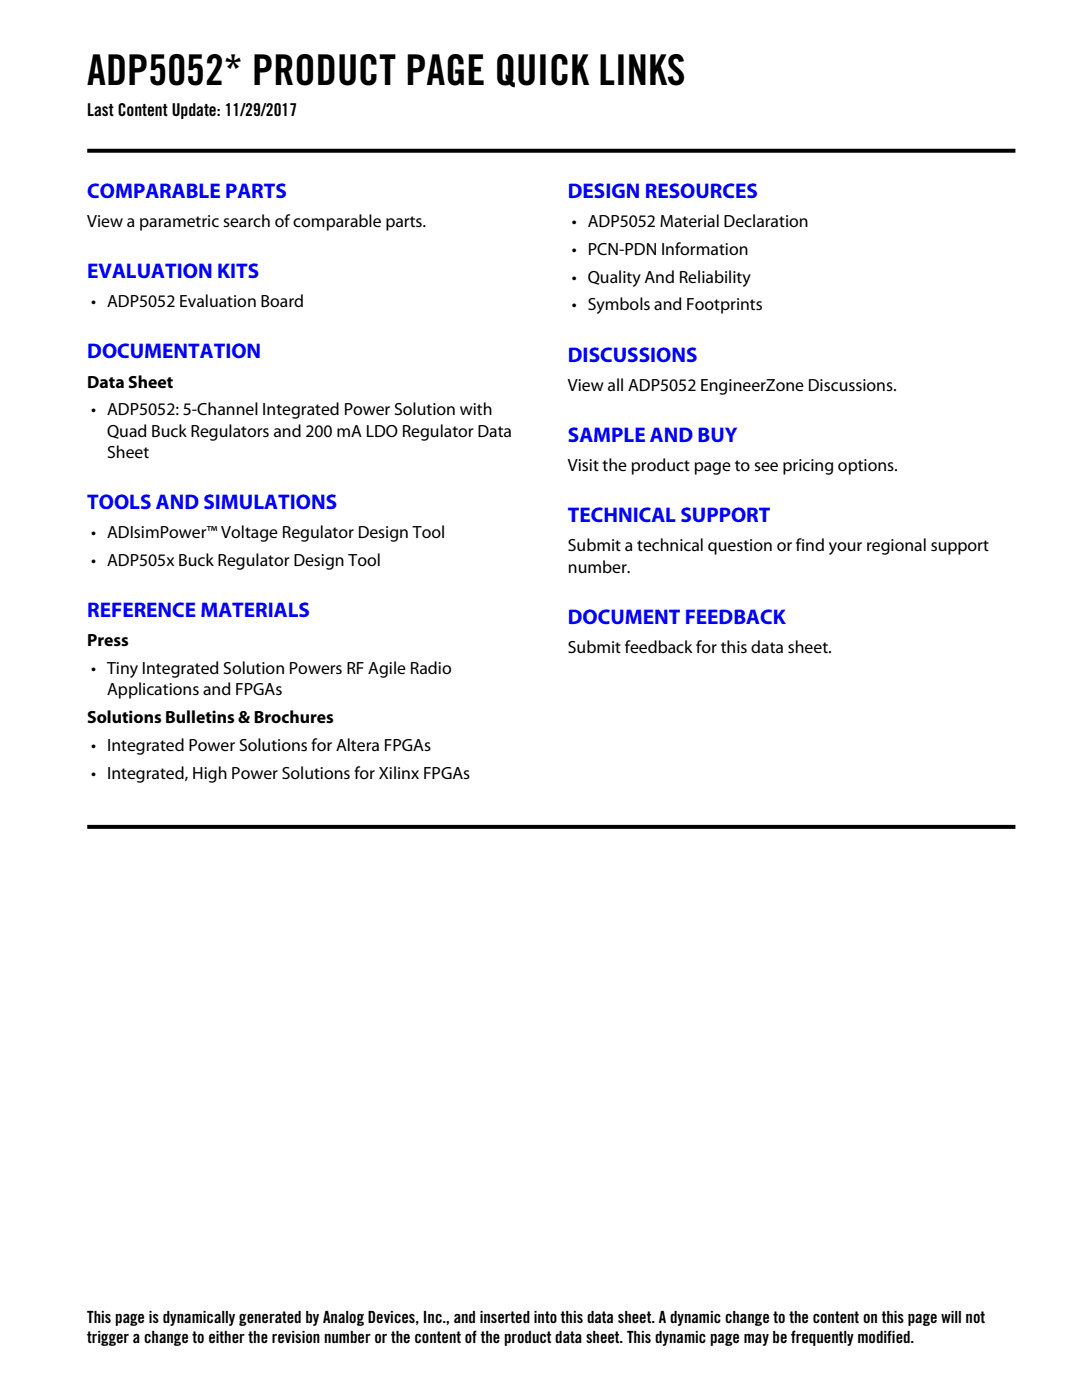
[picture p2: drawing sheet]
<svg xmlns="http://www.w3.org/2000/svg" width="216mm" height="279mm" viewBox="0 0 216 279" stroke-linecap="round" stroke-linejoin="round" font-family="sans-serif">
<defs><g id="words">
<text font-size="8.5" x="17.4" y="17">ADP5052* PRODUCT PAGE QUICK LINKS</text>
<g font-size="4.2" fill="#00f">
<text x="17.4" y="39.5">COMPARABLE PARTS</text>
<text x="113.3" y="39.5">DESIGN RESOURCES</text>
<text x="17.4" y="55.5">EVALUATION KITS</text>
<text x="17.4" y="71.5">DOCUMENTATION</text>
<text x="113.3" y="72.2">DISCUSSIONS</text>
<text x="113.3" y="88.2">SAMPLE AND BUY</text>
<text x="17.4" y="101.6">TOOLS AND SIMULATIONS</text>
<text x="113.3" y="104.2">TECHNICAL SUPPORT</text>
<text x="17.4" y="123.2">REFERENCE MATERIALS</text>
<text x="113.3" y="124.5">DOCUMENT FEEDBACK</text>
</g>
<g font-size="3.5">
<text x="17.4" y="23.1">Last Content Update: 11/29/2017</text>
<text x="17.4" y="45.3">View a parametric search of comparable parts.</text>
<text x="114.1" y="45.3">• ADP5052 Material Declaration</text>
<text x="114.1" y="50.8">• PCN-PDN Information</text>
<text x="114.1" y="56.4">• Quality And Reliability</text>
<text x="18.2" y="61.3">• ADP5052 Evaluation Board</text>
<text x="114.1" y="61.9">• Symbols and Footprints</text>
<text x="17.4" y="77.3">Data Sheet</text>
<text x="113.3" y="78">View all ADP5052 EngineerZone Discussions.</text>
<text x="18.2" y="82.9">• ADP5052: 5-Channel Integrated Power Solution with</text>
<text x="21.4" y="87.1">Quad Buck Regulators and 200 mA LDO Regulator Data</text>
<text x="21.4" y="91.4">Sheet</text>
<text x="113.3" y="94">Visit the product page to see pricing options.</text>
<text x="18.2" y="107.4">• ADIsimPower™ Voltage Regulator Design Tool</text>
<text x="18.2" y="113">• ADP505x Buck Regulator Design Tool</text>
<text x="113.3" y="110">Submit a technical question or find your regional support</text>
<text x="113.3" y="114.3">number.</text>
<text x="17.4" y="129">Press</text>
<text x="113.3" y="130.3">Submit feedback for this data sheet.</text>
<text x="18.2" y="134.5">• Tiny Integrated Solution Powers RF Agile Radio</text>
<text x="21.4" y="138.8">Applications and FPGAs</text>
<text x="17.4" y="144.3">Solutions Bulletins &amp; Brochures</text>
<text x="18.2" y="149.9">• Integrated Power Solutions for Altera FPGAs</text>
<text x="18.2" y="155.4">• Integrated, High Power Solutions for Xilinx FPGAs</text>
</g>
<g font-size="3.4">
<text x="17.4" y="264.1">This page is dynamically generated by Analog Devices, Inc., and inserted into this data sheet. A dynamic change to the content on this page will not</text>
<text x="17.4" y="268.1">trigger a change to either the revision number or the content of the product data sheet. This dynamic page may be frequently modified.</text>
</g>
</g></defs>
<g fill="#000">
<path d="M17.4 29.7h92.4l.4 .8h-92.8zM109.8 29.7h92.8v.8h-92.4z"/>
<path d="M17.4 164.6h92.4l.4 .8h-92.8zM109.8 164.6h92.8v.8h-92.4z"/>
</g>
<use href="#words"/>
</svg>
